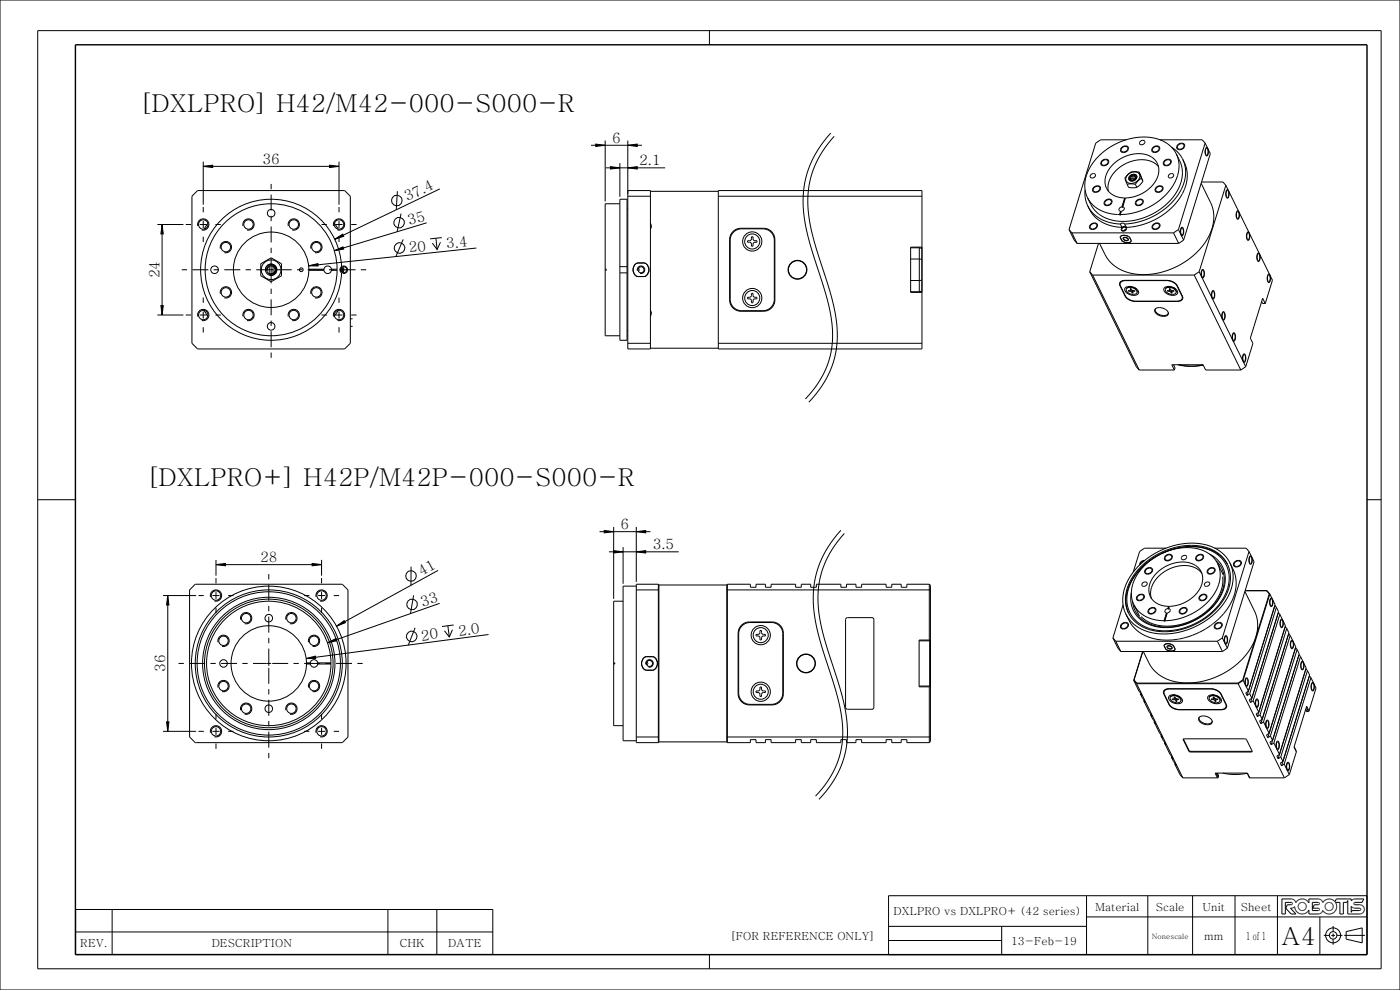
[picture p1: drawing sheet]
<svg xmlns="http://www.w3.org/2000/svg" width="297mm" height="210mm" viewBox="0 0 297 210" stroke-linecap="round" stroke-linejoin="round" font-family="sans-serif">
<defs><g id="words">
<g font-size="5.2">
<text x="29.5" y="23.8">[DXLPRO] H42/M42-000-S000-R</text>
<text x="31" y="103.2">[DXLPRO+] H42P/M42P-000-S000-R</text>
<text x="271.8" y="200.5">A4</text>
</g>
<g font-size="3">
<text x="55.7" y="34.7">36</text>
<text x="129.9" y="30.2">6</text>
<text x="135.6" y="35">2.1</text>
<text x="86.4" y="42.7" transform="rotate(-26 86.4 42.7)">37.4</text>
<text x="86.8" y="47.8" transform="rotate(-17 86.8 47.8)">35</text>
<text x="86.8" y="53.5" transform="rotate(-6 86.8 53.5)">20</text>
<text x="94.7" y="52.7" transform="rotate(-6 94.7 52.7)">3.4</text>
<text x="33.8" y="59.1" transform="rotate(-90 33.8 59.1)">24</text>
<text x="131.7" y="112.2">6</text>
<text x="55.2" y="119.2">28</text>
<text x="138.5" y="116.5">3.5</text>
<text x="89.4" y="122.3" transform="rotate(-29 89.4 122.3)">41</text>
<text x="89.6" y="128.7" transform="rotate(-19 89.6 128.7)">33</text>
<text x="89.4" y="135.9" transform="rotate(-7 89.4 135.9)">20</text>
<text x="97.3" y="134.9" transform="rotate(-7 97.3 134.9)">2.0</text>
<text x="35" y="142.6" transform="rotate(-90 35 142.6)">36</text>
</g>
<g font-size="2.3">
<text x="189.6" y="194.2">DXLPRO vs DXLPRO+ (42 series)</text>
<text x="232.3" y="193.2">Material</text>
<text x="245.2" y="193.2">Scale</text>
<text x="255.1" y="193.2">Unit</text>
<text x="263.2" y="193.2">Sheet</text>
<text x="17" y="201">REV.</text>
<text x="44.9" y="201">DESCRIPTION</text>
<text x="84.8" y="201">CHK</text>
<text x="95" y="201">DATE</text>
<text x="154.9" y="199.3">[FOR REFERENCE ONLY]</text>
<text x="214.5" y="200.4">13-Feb-19</text>
<text x="255.5" y="199.4">mm</text>
<text x="264.4" y="199.4">1 of 1</text>
</g>
<text font-size="1.6" x="244.3" y="199.1">Nonescale</text>
</g></defs>
<g fill="none" stroke="#000" stroke-width=".21">
<path d="M0 0h297v210h-297zM8 6.5h285v199h-285zM150.5 6.5v3M43.1 35.3l2-.3v.5zM43.1 34.3v9.1M43.1 35.3h28.8M69.9 35l2 .3-2 .2zM71.9 34.3v9.1M125.4 30.8h10.8M126.4 30.6l2 .2-2 .3zM128.4 29.8v12.9M128.5 35.6h12.6"/>
<path d="M129.5 35.4l2 .2-2 .3zM131.5 34.6v7.2M133.2 30.8l2-.2v.5zM133.2 35.6l2-.2v.5zM133.2 29.8v11.3M176.2 28.2a21.3 21.3 0 0 0-5.1 20.7l1.8 6.2a61.8 61.8 0 0 1 3.6 13.7 18.8 18.8 0 0 1-5.6 15.8M177 28.9a20.3 20.3 0 0 0-4.9 19.7l1.8 6.3a59.3 59.3 0 0 1 3.7 14.5 19.8 19.8 0 0 1-6 15.9M232.1 39.7l.4-.2 .6-.1 .3 .3 .1 .4-.6 .6-.7 .1-.4-.4zM233.8 34.1l.5-.3h.4l.5 .3v.4l-.6 .6-.6 .1-.5-.5zM238 31.3l.4-.3h.5l.5 .3v.3l-.6 .6-.6 .1-.5-.4zM239.7 37.3l.5-.3h.5l.4 .2 .1 .4-.5 .6-.8 .2-.4-.4zM239.8 38l.1 .3"/>
<path d="M239.9 37.5l.7-.3 .2 .1 .1 .3-.2 .4-.6 .2-.3-.2zM240.9 37.4l.2 .4M244.6 31.3l.5-.3h.5l.4 .3v.3l-.5 .6-.7 .1-.5-.4zM245.3 39.7l.5-.2 .5-.1 .4 .3v.4l-.5 .6-.7 .1-.5-.4zM247.1 34.1l.4-.3h.6l.3 .3 .1 .4-.6 .6-.6 .1-.5-.5zM249.9 30.7l.5-.3h.4l.4 .2 .1 .5-.5 .6-.7 .1-.5-.5zM255.9 31.3l.3 .1 .1 .5v.8l-.3 .4-.2-.2-.1-.5v-.6zM33.4 47.6h5.5M34.4 47.6l.2 2h-.5zM34.4 47.6v19.2M42 47.9a1.2 1.2 0 0 1 1-1.5 1.2 1.2 0 0 1 1.3 1.3 1.2 1.2 0 0 1-1.5 1.1M46.8 52.7a1.2 1.2 0 0 1 1-1.5 1.2 1.2 0 0 1 1.3 1.3 1.2 1.2 0 0 1-1.5 1.1"/>
<path d="M51.6 47.9a1.2 1.2 0 0 1 1-1.5 1.2 1.2 0 0 1 1.3 1.3 1.2 1.2 0 0 1-1.5 1.1M56.4 57.5a1.2 1.2 0 0 1 1-1.5 1.2 1.2 0 0 1 1.3 1.3 1.2 1.2 0 0 1-1.5 1.1M56.7 57.4a.82 .82 0 0 1 .7-1 .82 .82 0 0 1 .9 .9 .82 .82 0 0 1-1 .7M61.2 47.9a1.2 1.2 0 0 1 1-1.5 1.2 1.2 0 0 1 1.3 1.3 1.2 1.2 0 0 1-1.5 1.1M65.5 56.4l1.9-.5 .1 .5zM66 52.7a1.2 1.2 0 0 1 1-1.5 1.2 1.2 0 0 1 1.3 1.3 1.2 1.2 0 0 1-1.5 1.1M70.8 47.9a1.2 1.2 0 0 1 1-1.5 1.2 1.2 0 0 1 1.3 1.3 1.2 1.2 0 0 1-1.5 1.1M70.9 53.2l1.9-.8 .1 .4zM71 50.8l1.7-1.1 .2 .4zM72.3 57v.4M72.5 56.6a.8 .8 0 0 1 1.2 .5 .8 .8 0 0 1-1 .9M72.7 56.6l.3 .6-.3 .6"/>
<path d="M84.3 40.6l-.2 3.9M85.1 45.3l-.9 3.9M85.5 50.8l-1.5 3.6M90.5 47.3l-19.6 5.9M92.5 50.5l.2 2.4M93.3 40.1l-22.3 10.7M93.4 51.4l-.7 1.5-1-1.3M93.7 50.4l-2.5 .3M101.1 52.6l-35.6 3.8M135.2 57.4a.8 .8 0 0 1 .7-1 .8 .8 0 0 1 .9 .9 .8 .8 0 0 1-1 .7M231.4 47.6l.5-.3h.5l.4 .3v.4l-.5 .6-.7 .1-.5-.4zM234.5 42.5l.5-.2 .4-.1 .4 .2 .1 .5-.5 .6-.7 .1-.5-.4z"/>
<path d="M238.1 48.3l.6-.2 .3 .2v.3l-.4 .4h-.4l-.3-.2zM238.3 50.4h.8l.2 .2 .1 .3-.3 .2-.4-.1-.4-.3zM241.1 42.5l.5-.2 .5-.1 .4 .3v.4l-.5 .6-.7 .1-.4-.4zM244.7 47.6l.4-.3h.6l.4 .3v.4l-.6 .6h-.8l-.3-.3zM250.7 48.2l.2 .1 .2 .5-.1 .9-.2 .3-.3-.2-.1-.5zM255 57.2l.3 .1 .2 .5-.1 .8-.2 .4-.3-.2-.1-.5v-.7zM260.3 40.3h.2l.2 .7v.7l-.3 .3-.2-.2-.1-.4v-.7zM262.5 44.8h.2l.2 .7v.7l-.3 .3-.2-.2-.2-.5 .1-.6zM264.7 49.2l.2 .1 .2 .7v.6l-.3 .4-.2-.2-.2-.6zM266.9 53.7l.2 .1 .2 .7-.1 .6-.2 .4-.2-.2-.2-.5 .1-.6zM269.1 58.2h.2l.2 .7-.1 .7-.2 .3-.2-.2-.2-.5zM33.4 66.8h5.5"/>
<path d="M34.1 64.8h.5l-.2 2zM42 67.1a1.2 1.2 0 0 1 1-1.5 1.2 1.2 0 0 1 1.3 1.3 1.2 1.2 0 0 1-1.5 1.1M46.8 62.3a1.2 1.2 0 0 1 1-1.5 1.2 1.2 0 0 1 1.3 1.3 1.2 1.2 0 0 1-1.5 1.1M51.6 67.1a1.2 1.2 0 0 1 1-1.5 1.2 1.2 0 0 1 1.3 1.3 1.2 1.2 0 0 1-1.5 1.1M61.2 67.1a1.2 1.2 0 0 1 1-1.5 1.2 1.2 0 0 1 1.3 1.3 1.2 1.2 0 0 1-1.5 1.1M66 62.3a1.2 1.2 0 0 1 1-1.5 1.2 1.2 0 0 1 1.3 1.3 1.2 1.2 0 0 1-1.5 1.1M70.8 67.1a1.2 1.2 0 0 1 1-1.5 1.2 1.2 0 0 1 1.3 1.3 1.2 1.2 0 0 1-1.5 1.1M239.9 60.8h.1M240.7 61h.1M248.1 60.8h.1M248.2 60.8h.1M249 61h.1"/>
<path d="M249.1 61.1h.1M257.2 61.7h.3l.2 .7-.1 .7-.2 .3-.3-.2-.1-.5zM259.4 66.2h.3l.2 .7-.1 .7-.2 .3-.3-.2-.1-.5v-.6zM261.6 70.6l.3 .1 .2 .5-.1 .8-.2 .4-.3-.2-.1-.4v-.7zM263.8 75.1l.3 .1 .2 .6-.1 .7-.2 .4-.3-.2-.1-.5v-.7zM8 106h8M45.8 119.8l2-.3v.5zM45.8 118.8v3.3M45.8 119.8h22.4M66.2 119.5l2 .3-2 .2zM68.2 118.8v3.3M127.2 112.8h10.8"/>
<path d="M128.2 112.5l2 .3-2 .2zM129.2 117.1h14.8M130.2 116.8l2 .3-2 .2zM130.2 111.8v15.2M132.2 116.1v7.7M135 112.8l2-.3v.5zM135 117.1l2-.3v.5zM135 111.8v11.6M178.4 112.5a21.3 21.3 0 0 0-5.1 20.6l1.7 6.3a61.8 61.8 0 0 1 3.7 13.6 18.8 18.8 0 0 1-5.7 15.9M179.1 113.2a20.3 20.3 0 0 0-4.9 19.7l1.8 6.3a59.3 59.3 0 0 1 3.7 14.5 19.8 19.8 0 0 1-6 15.9M242.8 118.9l-.7 .2-.3 .7M247.3 117.9l.4-.3h.5l.4 .2 .1 .5-.6 .6-.6 .1-.5-.5z"/>
<path d="M253.9 117.9l.5-.3h.5l.3 .2 .1 .5-.5 .6-.7 .1-.5-.5zM261.9 119.2l.5-.3h.5l.4 .2v.5l-.5 .6-.7 .1-.4-.5zM265.2 118h.3l.1 .6v.8l-.3 .3-.2-.2-.1-.5v-.6zM290 106h3M34.6 126.3h7M35.6 126.3l.2 2h-.5zM35.6 126.3v28.8M44.7 126.6a1.2 1.2 0 0 1 1-1.5 1.2 1.2 0 0 1 1.3 1.3 1.2 1.2 0 0 1-1.5 1.1M46.3 136.2a1.2 1.2 0 0 1 1-1.5 1.2 1.2 0 0 1 1.3 1.3 1.2 1.2 0 0 1-1.5 1.1M51.1 131.4a1.2 1.2 0 0 1 1-1.5 1.2 1.2 0 0 1 1.3 1.3 1.2 1.2 0 0 1-1.5 1.1M60.7 131.4a1.2 1.2 0 0 1 1-1.5 1.2 1.2 0 0 1 1.3 1.3 1.2 1.2 0 0 1-1.5 1.1M65 139.7l1.9-.5 .1 .5z"/>
<path d="M65.5 136.2a1.2 1.2 0 0 1 1-1.5 1.2 1.2 0 0 1 1.3 1.3 1.2 1.2 0 0 1-1.5 1.1M67.1 126.6a1.2 1.2 0 0 1 1-1.5 1.2 1.2 0 0 1 1.3 1.3 1.2 1.2 0 0 1-1.5 1.1M69.5 136.4l1.8-.9 .1 .4zM71.4 132.8l1.6-1.2 .3 .5zM87.2 120.2v4M87.7 126.3l-.6 3.9M88.1 133.2l-1.5 3.6M92.9 121l-21.5 11.8M93.3 128l-23.8 8.4M95 132.7l.3 2.4M96 133.6l-.7 1.5-1-1.3M96.2 132.6l-2.4 .3"/>
<path d="M103.6 134.6l-38.6 5.1M238 132.3l.4-.2 .5-.1 .5 .3v.4l-.5 .6-.7 .1-.5-.4zM241.4 126.3l.4-.2h.6l.3 .2 .1 .4-.6 .6-.8 .1-.3-.4zM243.1 120.7l.5-.3h.5l.3 .2 .1 .5-.4 .5-.8 .2-.5-.4zM243.8 129.2l.5-.3h.5l.4 .3v.4l-.5 .5-.7 .1-.5-.4zM247.6 137.1l.7-.1 .3 .3 .1 .2-.3 .2-.4-.1-.4-.3zM250.4 129.2l.5-.3h.6l.3 .3v.4l-.5 .5-.7 .1-.4-.4zM254.6 126.3l.5-.2 .5-.1 .4 .3v.4l-.5 .6-.7 .1-.5-.4zM256.4 120.7l.4-.3h.5l.4 .3 .1 .4-.6 .6-.6 .1-.5-.4zM257.9 132.3l.4-.2 .5-.1 .5 .3v.4l-.6 .6-.6 .1-.5-.4zM260 134.9h.2l.2 .7-.1 .7-.2 .3-.2-.2-.2-.5zM269.6 126.9l.3 .1 .1 .6v.7l-.3 .4-.2-.2-.1-.5v-.7z"/>
<path d="M271.8 131.4h.2l.2 .6v.8l-.3 .3-.2-.2-.2-.6zM274 135.9h.2l.2 .6v.8l-.3 .3-.2-.2-.2-.5zM34.6 155.1h7M35.3 153.1h.5l-.2 2zM44.7 155.4a1.2 1.2 0 0 1 1-1.5 1.2 1.2 0 0 1 1.3 1.3 1.2 1.2 0 0 1-1.5 1.1M46.3 145.8a1.2 1.2 0 0 1 1-1.5 1.2 1.2 0 0 1 1.3 1.3 1.2 1.2 0 0 1-1.5 1.1M51.1 150.6a1.2 1.2 0 0 1 1-1.5 1.2 1.2 0 0 1 1.3 1.3 1.2 1.2 0 0 1-1.5 1.1M60.7 150.6a1.2 1.2 0 0 1 1-1.5 1.2 1.2 0 0 1 1.3 1.3 1.2 1.2 0 0 1-1.5 1.1M65.5 145.8a1.2 1.2 0 0 1 1-1.5 1.2 1.2 0 0 1 1.3 1.3 1.2 1.2 0 0 1-1.5 1.1M67.1 155.4a1.2 1.2 0 0 1 1-1.5 1.2 1.2 0 0 1 1.3 1.3 1.2 1.2 0 0 1-1.5 1.1M137 140.9a.8 .8 0 0 1 .7-1 .8 .8 0 0 1 .9 .9 .8 .8 0 0 1-1 .7M249.2 147.4h.1"/>
<path d="M250 147.6h.1M257.5 147.4h-.1M257.5 147.4h.1M258.3 147.6v.1M258.4 147.7h.1M264.4 143.8l.2 .1 .2 .6-.1 .7-.2 .4-.3-.2-.1-.6zM266.6 148.3l.2 .1 .2 .5-.1 .8-.2 .3-.3-.1-.1-.5zM268.7 152.8h.3l.2 .7-.1 .7-.2 .3-.3-.2-.1-.5zM270.9 157.3h.3l.2 .6-.1 .8-.2 .3-.3-.2-.1-.5zM276.2 140.3l.2 .1 .2 .6v.7l-.3 .4-.2-.2-.2-.6zM278.4 144.8l.2 .1 .2 .5v.8l-.3 .4-.2-.2-.2-.5zM273.1 161.7l.3 .1 .2 .6-.1 .7-.2 .4-.2-.1-.2-.5v-.7z"/>
<path d="M16 192.9h88.5v9.6h-88.5zM16 197.7h88.5M23.8 192.9v9.6M82.3 192.9v9.6M92.7 192.9v9.6M188.5 190h101.5v12.5h-101.5zM188.5 199.5h24M188.5 196.5h42M212.5 196.5v6M230.5 194.5h59.5M230.5 190v12.5M243.5 190v12.5"/>
<path d="M253 190v12.5M262 190v12.5M271 190v12.5M273.9 191.4h.1M274 191.4h.1M274 191.9h-.1M274 191.9h.1M274 191.4l.1 .1M274.1 191.5l.1 .1M274.1 191.8v.1M274.2 191.8h-.1M274.2 191.6v.1"/>
<path d="M274.2 191.7v.1M275.4 192.3h.1M275.4 192.3v.1M275.4 192.2v.1M275.4 192.4h.1M275.4 192.1v.1M275.4 192.4l.1 .2M275.5 192l-.1 .1M275.5 192.6h.1M275.5 191.9v.1M275.5 192.6v.1M275.5 191.9h.1"/>
<path d="M275.5 192.7h.1M275.5 192.7l.1 .2M275.6 192.9h.1M275.6 192.9l.2 .1M275.8 191.5l-.3 .4M275.8 193l.1 .1M275.9 191.5h-.1M275.9 193.1h.1M276 191.5h-.1M276 193.1h.1M276 191.4v.1M276.1 191.4h-.1"/>
<path d="M276.1 193.1h.1M276.1 191.4h.1M276.1 193.1h.2M276.3 191.4h-.2M276.3 191.4h.1M276.3 193.1h.1M276.4 191.4h.1M276.5 191.4l.1 .1M276.6 193.1h-.3M276.6 191.5h.1M276.6 193.1h.1M276.7 193l-.1 .1"/>
<path d="M276.7 191.5h.1M276.7 193h.1M276.7 191.5l.4 .5M277 192.8l-.3 .2M277 192.8h.1M277.1 192.6l-.1 .2M277.1 192h.1M277.1 192.6h.1M277.1 192v.1M277.1 192.4v.2M277.1 192.1v.1M277.1 192.4h.1"/>
<path d="M277.1 192.2v.1M277.1 192.3v.1M277.1 192.3h.1M279.7 191.4h-1.3v1.7h1.3M279.7 191.9h-.9l-.3 .7h1.2M279.7 192.6h.1M279.7 191.4h.1M279.7 193.1h.1M279.7 192.6v.1M279.7 191.9h.1M279.7 192.7h.1M279.8 193.1h-.1"/>
<path d="M279.8 191.4h.1M279.8 193.1h.1M279.8 191.9h.1M279.8 192.7h.1M279.8 191.4v.1M279.8 191.5h.1M279.9 192.7v.1M279.9 191.5h.1M279.9 191.8l-.1 .1M279.9 193.1h-.1M279.9 192.8h.1M279.9 191.8h.1"/>
<path d="M279.9 191.5v.1M279.9 193h.1M279.9 191.6h.1M279.9 191.7v.1M279.9 192.8v.1M279.9 191.7h.1M279.9 192.9h.1M279.9 191.6v.1M280 194.5v8M280.8 198.4h1.2M281.1 192.3h.1M281.1 192.3v.1"/>
<path d="M281.1 192.2v.1M281.1 192.2h.1M281.1 192.4v.1M281.1 192.5l.2 .4M281.1 192.1v.1M281.1 192v.1M281.2 191.9l-.1 .1M281.2 191.9h.1M281.2 191.8v.1M281.3 191.8h-.1M281.3 192.9h.1M281.4 192.9v.1"/>
<path d="M281.4 191.7l-.1 .1M281.4 191.7h.1M281.4 193h.1M281.5 193h.1M281.5 191.5l-.1 .2M281.5 193l.1 .1M281.6 191.5h-.1M281.6 193.1h.1M281.6 191.5h.1M281.7 191.5h-.1M281.7 193.1h.1M281.8 191.4l-.1 .1"/>
<path d="M281.8 193.1h.1M281.8 191.4h.1M281.8 193.1l.2 .1M282 191.4h-.2M282 191.4h.1M282 191.4l.2 .1M282 193.2h.1M282.1 193.2h-.1M282.1 193.1v.1M282.2 191.5h.1M282.2 193.1h-.1M282.3 191.5h.1"/>
<path d="M282.3 193.1h-.1M282.4 191.5h.1M282.4 193.1h-.1M282.4 191.5l.2 .1M282.4 193.1h.1M282.4 198.4h.8M282.5 193l-.1 .1M282.5 193h.1M282.6 191.6v.1M282.6 191.7h.1M282.6 191.7l.2 .3M282.7 192.8l-.2 .2"/>
<path d="M282.7 192.8h.1M282.7 192.7v.1M282.7 192.7h.1M282.8 192.6l-.1 .1M282.8 192.6h.1M282.8 192v.1M282.8 192.1v.1M282.8 196.4v1.2M282.8 198v.8M282.8 199.2v1.2M282.8 192.5v.1M282.8 192.4v.1"/>
<path d="M282.8 192.2h.1M282.8 192.2v.1M282.8 192.3v.1M282.8 192.3h.1M283.6 198.4h1.2M285.2 198.4h4.4M285.6 197.6l3.4-.8v3.2l-3.4-.8zM285.9 190.7h.1M286.5 193.9h.1M286.7 192.2v.1M286.7 192.2v1.3l.1-.4M286.7 193.9h.1"/>
<path d="M286.7 192.3h.1M286.7 192.3l.1 .1M286.8 192.4h.1M286.8 193.1h1.7M286.8 193.1h.1M286.9 192.4v.1M286.9 192.5l.5 .1M287.2 191.7h.1M287.2 191.7v.1M287.2 191.8h.1M287.2 191.8l.1 .1M287.3 191.9h.1"/>
<path d="M287.4 191.9h.1M287.4 192.6h.1M287.4 192.6h1.1M287.4 191.4l-.2 .2M287.5 191.9h1a.98 .98 0 0 1 .9 1 .98 .98 0 0 1-.9 1h-2.6v-2.9l-.2 .4h-.7v2.5h-.7v-2.5h-1a1.6 1.6 0 0 1-.5 2.2 1.6 1.6 0 0 1-2.2-.5l-.2 .5-.5 .3h-2.2v-.9a1.6 1.6 0 0 1-1.8 .8 1.6 1.6 0 0 1-1.2-1.5l-.4 .3h-.5l1.1 1.3h-1l-1.1-1.3 .3-.7h.8M287.5 191.4h1.5l.3-.7h-2l-.6 .4v-.4h-3.2l-.3 .6a1.6 1.6 0 0 0-2.6 .1l-.2-.4-.5-.3h-2.2v.8a1.6 1.6 0 0 0-2.8 0l-.3-.5-.4-.3h-2.3v3.2h.8v-2.5h1.2M287.5 191.4h-.1M288.5 192.6h.1M288.5 192.6v.1M288.5 193.1h.1M288.5 192.7h.1M288.6 193.1h-.1"/>
<path d="M288.6 192.7h.1M288.6 193.1h.1M288.6 192.7l.1 .1M288.7 193l-.1 .1M288.7 192.8h.1M288.7 193h.1M288.7 192.8v.1M288.7 192.9v.1M288.7 192.9h.1M150.5 202.5v3"/>
<circle cx="84.2" cy="42.5" r="1.13"/>
<circle cx="84.6" cy="47.2" r="1.13"/>
<circle cx="84.7" cy="52.6" r="1.13"/>
<circle cx="87.2" cy="122.2" r="1.13"/>
<circle cx="87.3" cy="135" r="1.13"/>
<circle cx="87.4" cy="128.2" r="1.13"/>
<circle cx="282.8" cy="198.4" r="1.59"/>
<circle cx="282.8" cy="198.4" r=".79"/>
</g>
<g fill="#000">
<path d="M43.1 35.3l2-.3v.5zM69.9 35l2 .3-2 .2zM126.4 30.6l2 .2-2 .3zM129.5 35.4l2 .2-2 .3zM133.2 30.8l2-.2v.5zM133.2 35.6l2-.2v.5zM34.4 47.6l.2 2h-.5zM65.5 56.4l1.9-.5 .1 .5zM70.9 53.2l1.9-.8 .1 .4zM71 50.8l1.7-1.1 .2 .4zM34.1 64.8h.5l-.2 2zM45.8 119.8l2-.3v.5z"/>
<path d="M66.2 119.5l2 .3-2 .2zM128.2 112.5l2 .3-2 .2zM130.2 116.8l2 .3-2 .2zM135 112.8l2-.3v.5zM135 117.1l2-.3v.5zM35.6 126.3l.2 2h-.5zM65 139.7l1.9-.5 .1 .5zM69.5 136.4l1.8-.9 .1 .4zM71.4 132.8l1.6-1.2 .3 .5zM35.3 153.1h.5l-.2 2z"/>
</g>
<path d="M16 9.5h274v193h-274z" fill="none" stroke="#000" stroke-width=".3"/>
<!-- layer: 02___PRT_ALL_AXES -->
<g fill="none" stroke="#000" stroke-width=".21" stroke-dasharray="1.1 1.1 3.4 1.1" stroke-linecap="butt">
<path d="M57.5 39v17.7M38.6 57.2h18.4M39.4 47.6h2.2M43.1 43.9v2.2M43.1 51.3v-2.2M46.8 47.6h-2.2M68.2 47.6h2.2M71.9 43.9v2.2M71.9 51.3v-2.2M75.6 47.6h-2.2M77.7 57.2h-19.7M39.4 66.8h2.2"/>
<path d="M43.1 63.1v2.2M43.1 70.5v-2.2M46.8 66.8h-2.2M57.5 75.9v-18.2M68.2 66.8h2.2M71.9 63.1v2.2M71.9 70.5v-2.2M75.6 66.8h-2.2M42.1 126.3h2.2M45.8 122.6v2.2M45.8 130v-2.2M49.5 126.3h-2.2"/>
<path d="M57 121.8v18.4M64.5 126.3h2.2M68.2 122.6v2.2M68.2 130v-2.2M71.9 126.3h-2.2M37.9 140.7h18.6M42.1 155.1h2.2M45.8 151.4v2.2M45.8 158.8v-2.2M49.5 155.1h-2.2M64.5 155.1h2.2M68.2 151.4v2.2"/>
<path d="M68.2 158.8v-2.2M71.9 155.1h-2.2M76.9 140.7h-19.4M57 160.8v-19.6"/>
</g>
<g fill="none" stroke="#000" stroke-width=".21">
<path d="M231.4 37.1l.7-.3 .3 .2v.2l-.3 .4-.5 .2-.3-.3zM232.1 39.8l.8-.3 .4 .2v.4l-.4 .4-.6 .2-.4-.4zM233.9 34.2l.8-.3 .3 .2 .1 .3-.4 .5-.7 .1-.3-.3zM238 31.4l.9-.3 .3 .2 .1 .3-.4 .5-.7 .1-.4-.3zM241.9 30l.7-.2 .2 .1 .1 .3-.3 .4-.6 .1-.3-.3zM244.7 31.4l.8-.3 .3 .2 .1 .3-.4 .5-.6 .1-.4-.3zM245.4 39.8l.8-.3 .3 .2 .1 .4-.4 .4-.6 .2-.4-.4zM247.1 34.2l.9-.3 .3 .2v.3l-.3 .5-.7 .1-.4-.3zM248 37.1l.7-.3 .2 .2 .1 .2-.3 .4-.5 .2-.4-.3zM249.6 32.7a7.8 7.8 0 0 0-8.3-3.6 13.1 13.1 0 0 0-10.8 8.2M249.6 32.7l.4 1.1 .1 1v1.2l-.3 1.3M249.6 32.7l.7 1.4"/>
<path d="M250 30.8l.8-.3 .3 .2 .1 .3-.4 .5-.7 .1-.3-.3zM255.9 31.5h.2l.2 .5-.1 .6-.2 .3-.3-.5zM42.4 47.6h1.5M43.1 46.9v1.5M57 57.2h1M57.5 43.2a14 14 0 0 0-14 14 14 14 0 0 0 14 14M57.5 56.7v1M71.2 47.6h1.5M71.9 46.9v1.5M72.4 56.9l.3 .3-.3 .3M72.5 56.7l.3 .5-.3 .5M134.8 56l.6-.2h1.2a1.5 1.5 0 0 1 1.1 1.4 1.5 1.5 0 0 1-1.1 1.5h-1.2a1.54 1.54 0 0 1-.6-2.7z"/>
<path d="M135.4 56.9l.2 .3-.2 .3M230.7 41.9l.7 1.5M231.5 47.7l.8-.3 .3 .2 .1 .3-.4 .5-.6 .2-.4-.4zM234.6 42.6l.8-.2 .3 .1 .1 .4-.4 .5-.7 .1-.3-.3zM237.7 50.2l.3 .8 .5 .4 1 .1 .5-.4M237.7 50.2h.1M237.7 50.2l.8-.3 1 .3M238.4 48.9h.1M238.8 48.7l-.4 .2M239.5 50.2h.1M239.5 50.2l.1 .1M239.6 50.3h.1"/>
<path d="M239.6 50.3l.4 .7M240 51h.1M240 51v.1M240 51.1h.1M241.2 42.6l.8-.2 .3 .1 .1 .4-.4 .5-.6 .1-.4-.3zM244.7 47.7l.9-.3 .3 .2v.3l-.3 .5-.7 .2-.4-.4zM250.7 48.4h.2l.1 .5v.7l-.2 .3-.3-.6zM255.1 57.4h.2l.1 .5v.6l-.2 .3-.3-.6zM260.3 40.4l.2 .1 .2 .5-.1 .6-.2 .3-.3-.6zM262.5 44.9l.2 .1 .2 .4-.1 .7-.2 .3-.3-.6zM264.7 49.4h.2l.2 .5-.1 .6-.2 .3-.3-.5zM266.9 53.9h.2l.2 .5-.1 .6-.2 .3-.3-.6z"/>
<path d="M269.1 58.3l.2 .1 .2 .5-.1 .6-.2 .3-.3-.6zM42.4 66.8h1.5M43.1 66.1v1.5M71.2 66.8h1.5M71.9 66.1v1.5M245.1 65.5l.8-.3 1 .3 .8 .5 .1 .7-.2 .2-.5 .2-1.2-.2-.8-.7-.1-.3zM257.2 61.8l.3 .1 .1 .5v.6l-.2 .3-.3-.6zM259.4 66.3l.3 .1 .1 .4v.7l-.2 .3-.3-.6zM261.6 70.8h.3l.1 .5v.6l-.2 .3-.3-.6zM263.8 75.3h.3l.1 .5v.6l-.2 .3-.3-.6zM242.7 119l-.5 .2-.3 .5M247.4 118l.8-.3 .3 .2 .1 .3-.4 .5-.7 .1-.3-.3z"/>
<path d="M250.8 118l.7-.2 .2 .2v.2l-.3 .4-.5 .1-.3-.2zM254 118l.8-.3 .3 .2 .1 .3-.4 .5-.6 .1-.4-.3zM258.3 119.6a7.3 7.3 0 0 0-7.8-3.4 12.4 12.4 0 0 0-10.2 7.7M258.3 119.6l.4 1 .2 1-.3 2.3M258.3 119.6l1.2 2.4M262 119.3l.8-.3 .3 .2 .1 .3-.4 .5-.6 .1-.4-.3zM265.2 118.1h.2l.2 .5-.1 .7-.2 .3-.3-.6zM45.1 126.3h1.5M45.8 125.6v1.5M57 127.5a13.2 13.2 0 0 0-13.2 13.2 13.2 13.2 0 0 0 13.2 13.2M67.5 126.3h1.5M68.2 125.6v1.5"/>
<path d="M136.6 139.5l.6-.2h1.2a1.5 1.5 0 0 1 1.1 1.4 1.5 1.5 0 0 1-1.1 1.5h-1.2a1.54 1.54 0 0 1-.6-2.7zM238 132.4l.9-.2 .3 .1 .1 .4-.4 .5-.7 .1-.4-.3zM240.5 128.3l1.2 2.4M241.4 126.4l.8-.2 .4 .1v.4l-.3 .5-.7 .1-.4-.3zM242.4 123.7l.7-.2 .2 .1 .1 .3-.3 .4-.6 .1-.3-.3zM243.2 120.8l.8-.3 .3 .2 .1 .3-.4 .5-.6 .2-.4-.4zM243.9 129.3l.8-.3 .3 .2 .1 .3-.4 .5-.6 .1-.4-.3zM247 136.8l.3 .9 .5 .3 .9 .1 .4-.2 .2-.2M247 136.8l.7-.3 1.1 .3M247 136.8h.1M248.8 136.8v.1M248.8 136.9h.1"/>
<path d="M248.9 136.9v.1M248.9 137h.1M249 137l.3 .6M249.3 137.6h.1M249.3 137.6v.1M249.3 137.7h.1M250.5 129.3l.8-.3 .3 .2 .1 .3-.4 .5-.6 .1-.4-.3zM254.7 126.4l.8-.2 .3 .1 .1 .4-.4 .5-.6 .1-.4-.3zM255.7 123.7l.6-.2 .3 .1v.3l-.3 .4-.5 .1-.3-.3zM256.4 120.8l.9-.3 .3 .2v.3l-.3 .5-.7 .2-.4-.4zM257.9 132.4l.9-.2 .3 .1 .1 .4-.4 .5-.7 .1-.4-.3zM260 135l.2 .1 .2 .5-.1 .6-.2 .3-.3-.6z"/>
<path d="M269.6 127.1h.2l.2 .5-.1 .6-.2 .3-.3-.6zM271.8 131.5l.2 .1 .2 .5-.1 .6-.2 .3-.3-.6zM274 136h.2l.2 .5-.1 .7-.2 .3-.3-.6zM45.1 155.1h1.5M45.8 154.4v1.5M56.5 140.7h1M57 140.2v1M67.5 155.1h1.5M68.2 154.4v1.5M137.2 140.4l.2 .3-.2 .4M254.4 152.1l.8-.2 1 .2 .8 .5 .1 .7-.2 .3-.5 .1-1.2-.2-.8-.6-.1-.4zM264.4 144h.2l.1 .5v.6l-.2 .3-.3-.6z"/>
<path d="M266.6 148.5h.2l.1 .5v.6l-.2 .3-.3-.6zM268.8 152.9l.2 .1 .1 .5v.6l-.2 .3-.3-.6zM270.9 157.4h.3l.1 .5v.7l-.2 .3-.3-.6zM276.2 140.5h.2l.2 .5-.1 .6-.2 .3-.3-.5zM278.4 145h.2l.2 .5-.1 .6-.2 .3-.3-.6zM273.1 161.9h.3l.1 .5v.6l-.2 .3-.3-.6z"/>
<circle cx="43.1" cy="47.6" r="1"/>
<circle cx="45.5" cy="57.2" r=".8"/>
<circle cx="47.9" cy="52.4" r="1"/>
<circle cx="52.7" cy="47.6" r="1"/>
<circle cx="57.5" cy="45.2" r=".8"/>
<circle cx="62.3" cy="47.6" r="1"/>
<circle cx="67.1" cy="52.4" r="1"/>
<circle cx="71.9" cy="47.6" r="1"/>
<circle cx="72.9" cy="57.2" r=".64"/>
<circle cx="169.2" cy="57.2" r="2"/>
<circle cx="238.5" cy="48.5" r=".43"/>
<circle cx="43.1" cy="66.8" r="1"/>
<circle cx="47.9" cy="62" r="1"/>
<circle cx="52.7" cy="66.8" r="1"/>
<circle cx="57.5" cy="69.2" r=".8"/>
<circle cx="62.3" cy="66.8" r="1"/>
<circle cx="67.1" cy="62" r="1"/>
<circle cx="71.9" cy="66.8" r="1"/>
<circle cx="45.8" cy="126.3" r="1"/>
<circle cx="47.4" cy="135.9" r="1"/>
<circle cx="52.2" cy="131.1" r="1"/>
<circle cx="57" cy="131.1" r=".8"/>
<circle cx="61.8" cy="131.1" r="1"/>
<circle cx="66.6" cy="135.9" r="1"/>
<circle cx="68.2" cy="126.3" r="1"/>
<circle cx="45.8" cy="155.1" r="1"/>
<circle cx="47.4" cy="145.5" r="1"/>
<circle cx="47.4" cy="140.7" r=".8"/>
<circle cx="52.2" cy="150.3" r="1"/>
<circle cx="57" cy="150.3" r=".8"/>
<circle cx="61.8" cy="150.3" r="1"/>
<circle cx="66.6" cy="145.5" r="1"/>
<circle cx="68.2" cy="155.1" r="1"/>
<circle cx="171" cy="140.7" r="2"/>
</g>
<!-- layer: 03__ASM_ALL_CURVES -->
<path d="M195.6 52.4v9.6M249.9 77.4l2.5 .3 2.8-.2M250.1 77.4l2.6 .3 2.5-.3M255.3 77.5h-.1M197.4 135.8v9.9M259.4 164l2.6 .3 2.6-.3M264.6 164h.1" fill="none" stroke="#000" stroke-width=".21"/>
<!-- layer: 3_ALL_AXES -->
<g fill="none" stroke="#000" stroke-width=".21">
<path d="M238.9 61.4l.2 .5 .8 .5h.8l.5-.3M238.9 61.4l.5-.4h.9l.7 .5 .2 .6M239.4 60.9l-.3 .2-.2 .3M239.4 60.9l.9 .1 .8 .4M239.7 60.8h.1M239.9 60.8l-.5 .1M240.7 61l.4 .4M240.9 61.1v.1M241.1 61.4l.1 .3v.4M245.1 65.6l.2 .7 .9 .5 1.1 .1 .5-.4M245.1 65.5v.1M247.2 61.4l.2 .5 .8 .5h.8l.5-.3"/>
<path d="M247.2 61.3v.1M247.3 61.3l.5-.3 .8 .1 .7 .4 .2 .6M247.3 61.3l-.1 .1M247.7 60.9l-.5 .4M247.7 60.9l.9 .1 .8 .4M247.9 66.4l-.1 .1M248 60.8h.1M248.2 60.8l-.5 .1M248.2 60.8h.1M249 61l.4 .4M249.2 61.1l-.1 .1M249.4 61.4l.1 .3v.4"/>
<path d="M248.2 148l.2 .5 .8 .5h.9l.4-.3M248.3 147.9l-.1 .1M248.3 147.9l.5-.3 .8 .1 .7 .4 .2 .6M248.7 147.5l-.4 .4M248.7 147.5l.9 .1 .8 .4M249 147.4v.1M249.2 147.4l-.5 .1M249.2 147.4h.1M250 147.6v.1M250 147.7l.4 .3M250.2 147.7v.1M250.4 148l.2 .4-.1 .3"/>
<path d="M254.4 152.2l.2 .7 .9 .6h1l.6-.4M254.4 152.2h.1M254.4 152.1v.1M256.5 148l.2 .5 .8 .5h.8l.5-.3M256.5 147.9v.1M256.6 147.9l.5-.3 .8 .1 .7 .4 .2 .6M256.6 147.9l-.1 .1M257 147.5l-.5 .4M257 147.5l.9 .1 .8 .4M257.2 153l-.1 .1M257.3 147.4v.1M257.5 147.4l-.5 .1"/>
<path d="M258.3 147.6l.4 .4M258.5 147.7v.1M258.7 148l.1 .4v.3"/>
<circle cx="159.6" cy="51.2" r="1.6"/>
<circle cx="169.2" cy="57.2" r="1.92"/>
<circle cx="159.6" cy="63.2" r="1.6"/>
<circle cx="161.4" cy="134.7" r="1.6"/>
<circle cx="161.4" cy="146.7" r="1.6"/>
<circle cx="171" cy="140.7" r="1.92"/>
</g>
<!-- layer: 5_ALL_CURVES -->
<path d="M74.3 69.2h.5M74.3 67.6h.5" fill="none" stroke="#000" stroke-width=".21"/>
<!-- layer: 7_ALL_FEATURES -->
<g fill="none" stroke="#000" stroke-width=".21">
<path d="M230.5 37.3l-.4 1.6 .1 1.5 .4 1.4 .9 1.3 1.1 1 1.5 .8 1.6 .4 1.8 .2M238.9 29.7h-5.4l-1 .7-5.7 18.3M239.1 39.1l.3 .6h1.8M239.1 39.1h1.8M239.3 37.1l.8-.5 .9-.1 .7 .4 .1 .7-.3 .5-.5 .5-.7 .3h-.7l-.5-.3-.3-.4 .1-.6zM239.7 38h.1M239.7 38l.2 .3M239.7 38l.4 .3 .8-.3M239.7 38h1.2M239.7 37.3l.5-.3h.5l.4 .2 .1 .4-.5 .6-.8 .2-.4-.4zM239.7 37.7v.3M239.7 37.7h.1"/>
<path d="M239.8 37.6l-.1 .1M239.8 37.4l.7-.2 .5 .3zM240 37.8l-.2 .2M240 37.8h1.1M240 37.8h.1M240.9 38h.1M240.9 38l-.5 .3h-.5M240.9 39.1l.3 .6M241 38h.1M241 37.5h.1M241.1 37.7l-.2 .3M241.7 36.5h-1.8l-.8 .7a.9 .9 0 0 0-.2 1.4l.2 .5"/>
<path d="M241.7 36.5l.8 2M241.7 36.5l.4 1.3M242.1 37.8l-1.2 1.3M242.1 37.8l.4 .7M242.5 38.5l-1.3 1.2M245.8 35.3l-.8-.7-.9-.4-1-.3h-1.2a6.9 6.9 0 0 0-6.9 5.9l.1 .7M246.1 29.7h9l.6 .7M248.5 31.2l1.4 1.2 1 1.4M249.8 37.3a13.2 13.2 0 0 1-12.1 8.2M250.3 34.1l.4 1.2 .1 1.2M250.8 36.5h.1M250.8 36.5v1.1a11.7 11.7 0 0 1-8.2 8.6 9.8 9.8 0 0 1-9.8-1.1l-.8-.8-.6-.9"/>
<path d="M250.9 33.8l.4 1.2 .2 1.4-.1 1.4-.4 1.5-.8 1.5-.9 1.4-1.2 1.3-1.3 1.1a15 15 0 0 1-8.2 2.9M250.9 33.8l.7 1.4 .2 1.3v1.5l-.3 1.4a14 14 0 0 1-12.6 8.8M254.8 38.9l2.3 4.7 .4 2.4a10.9 10.9 0 0 1-4.4 8.3 15.1 15.1 0 0 1-14.9 3.1l-1.4-.7-1.4-1.2-.8-1.2-1.3-2.7M254.9 38.6h4.5l.7 .7M255.7 30.4l-5.7 18.3M255.7 30.4l1.1 2.2-5.7 18.3M260.1 39.3l-5.7 18.3M260.1 39.3l9.8 20.2-1.5 4.9M40.7 41.6l1.2-1.2h31.2l1.2 1.2v31.2l-1.2 1.2h-31.2l-1.2-1.2zM44.1 47.4l-.8 1.2M46.8 46.8a15 15 0 0 1 16.1-3.6 15 15 0 0 1 9.6 13.4 .8 .8 0 0 0 0 1.3 15 15 0 0 1-20.9 13.1 15 15 0 0 1-4.8-24.2zM55.3 56l2.2-1.3 2.2 1.3v2.5l-2.2 1.3-2.2-1.3z"/>
<path d="M57.1 56.3h.8M57.1 58.1h.1M57.1 56.3v1.8h.8M57.1 56.3a.96 .96 0 0 0-.5 .9 .96 .96 0 0 0 .5 .9M57.1 58.1l.5 .1M57.5 43.2a14 14 0 0 1 14 14 14 14 0 0 1-14 14M57.9 56.2v2l.5-.4 .1-.5-.1-.6-.5-.4M57.9 56.3a.96 .96 0 0 1 .6 .9 .96 .96 0 0 1-.6 .9M65.5 57.3h3.2M65.5 57.1h3.2M70.3 57.3h1.2M70.3 57.1h1.2"/>
<path d="M70.9 47.4l.9 1.2M72.3 57v.4M128.4 57.1h.2v.2h-.2M131.5 43.2h-3.1v28h3.1M131.5 42.3h1.5v29.9h-1.5zM131.5 57.9h1.5M131.5 56.6h1.5M133 44.3h.2M133.2 40.4h4.8v33.6h-4.8zM133.2 41.6h4.8M134.8 56l.6-.2h1.2a1.5 1.5 0 0 1 1.1 1.4 1.5 1.5 0 0 1-1.1 1.5h-1.2a1.54 1.54 0 0 1-.6-2.7zM138 47.4l.2 .6-.2 .6"/>
<path d="M138 40.6h14.4M152.4 40.4h43.2v33.6h-43.2zM152.4 41.6h43.2M155.3 49.3a2.4 2.4 0 0 1 1.9-.9h4.8a2.4 2.4 0 0 1 2.4 2.4v12.8a2.4 2.4 0 0 1-2.4 2.4h-4.8a2.4 2.4 0 0 1-2.4-2.4v-12.8v-.5zM155.4 49.4a2.4 2.4 0 0 1 1.9-.9h4.6a2.4 2.4 0 0 1 2.4 2.4v12.6a2.4 2.4 0 0 1-2.4 2.4h-4.6a2.4 2.4 0 0 1-2.4-2.4v-12.6l.1-.5zM159.4 50.2h.3l.2 .8 .7 .1v.3l-.8 .2-.1 .6h-.3l-.2-.8h-.6v-.3l.8-.2zM193.2 54.9l2.4 .1M193.2 52.6l2.4 .1M195 52.4v9.6M195.6 59.4l-2.4 .1M195.6 52.4h-2.4v9.6h2.4M226.8 48.7l1.1 2.2 .6 .7"/>
<path d="M226.8 48.7l.6 .7M227.4 49.4l1.1 2.2M227.4 49.4h21.6M228.5 51.6h21.5M230.2 40.3v1.8l.6 1.6M230.8 43.7l.4 .7M230.8 43.7l.3 .7a7.6 7.6 0 0 0 6.9 3.8M231.2 44.4h.1M231.2 57.6l9.9 20.2 .6 .7M231.2 57.6l.6 .7M231.2 44.4l1.1 1.3 1.5 .9 1.8 .7 2.1 .2M231.8 58.3l9.9 20.2"/>
<path d="M231.8 58.3h21.5M233 51.6l-1.8 6M237.5 45.5l.1 .1M237.7 50.3h.1M237.7 50.3l.4-.4 1.1 .2 .4 .3 .3 .8M237.7 50.3v.1M237.7 50.4h.1M237.7 50.4l.3 .6M237.7 45.5v.1h-.1M237.7 47.5l.5-.2 .4 .2M237.7 47.5l.3 .7M237.7 44.8l-.2 .7"/>
<path d="M237.7 44.8l.1 .1M237.8 59.7l-.2 .4M237.8 44.9h.1M237.8 44.9l-.2 .7M238 51h.1M238 51v.1M238 43.9l-.4 .1-.2 .3v.3l.3 .2M238 43.9l.1 .1M238 51.1h.1M238 48.2l.5-.2 .4 .2M238 51.1l.1 .1M238.1 51.2h.1"/>
<path d="M238.1 51.2l1.1 .3 .7-.3M238.2 43.9l.3 .1v.3l-.2 .3-.4 .2-.2 .7M238.2 43.9v.1h-.1M238.4 50.5h.6l.3 .4-.3 .1-.3-.1-.3-.2zM238.6 47.5l.3 .7M238.6 42l-1.8-.3-1.5-.9-.8-1.4v-1.6a7.2 7.2 0 0 1 9.6-4.6l.9 .7 .6 1 .2 1.1-.1 1.2a7.5 7.5 0 0 1-6.9 4.8l-.6 1.9M238.6 42l-.6 1.9M238.6 42v.1M238.6 42.1h.1M238.6 42.1l-.5 1.9M238.8 59.5l-.8 .2-.4 .4M238.8 59.5h8.7"/>
<path d="M238.8 59.5h.1M239.9 51.2h.1M247.5 59.5l1.3 .4 .9 .7M247.5 59.5h.1M247.5 59.5l1.4 .3 .8 .8M247.5 59.5h-9l-.9 .4-.1 .3 .1 .4M249 49.4l1 2.2M250 48.7l-1 .7M250 48.7l1.1 2.2M251.1 50.9l-1.1 .7M253.3 58.3l9.9 20.2M254.4 57.6l9.9 20.2"/>
<path d="M254.4 57.6l-1.1 .7M43.3 65.8l.8 1.3M71.8 65.8l-.9 1.3M133 70.2h.2M133.2 72.8h4.8M138 65.8l.2 .7-.2 .6M138 73.9h14.4M152.4 72.8h43.2M158.6 63.1l.6-.1 .2-.8h.3l.1 .7 .8 .2v.3h-.7l-.2 .8h-.3v-.6l-.8-.2zM195.6 61.8l-2.4 .1M237.6 60.6l1.1 2.2M237.6 60.5v.1"/>
<path d="M237.6 60.1l.1 .5 1 2.2M238.7 62.8l.9 .8 1.3 .3M238.7 62.7v.1M238.7 62.8l.9 .7 1.2 .4h9l.7-.2 .3-.4M238.7 61l.8-.2 1.1 .1 .8 .6 .1 .7-.3 .3-.5 .1-1.2-.2-.8-.7-.1-.3zM239.4 61.8h.3M239.5 61.6l-.1 .2M239.7 60.8h.1M239.7 61.8l.4 .2M239.8 61.6l-.1 .2M239.8 61.4v.1M239.8 61.5l-.4 .1v.2"/>
<path d="M239.8 61.5l.4 .2M239.9 61.2l-.1 .2M239.9 61.2l-.1 .3M239.9 61.2h.1M240 61.2l.2 .4h.5l.1 .2h-.3M240 61.2h-.3l.1 .2M240.1 62l.1 .2M240.2 61.7l.1 .2M240.2 61.7l-.1 .3M240.3 61.9l.1 .3h-.2M240.4 61.6l-.2 .6M240.5 61.8l-.2 .1"/>
<path d="M240.5 61.6v.2M240.9 61.2h.1M240.9 63.9h8.8M240.9 61.1v.1M240.9 63.9h.1M241.7 78.5h7.4M247 61l.8-.2 1 .1 .9 .6 .1 .7-.3 .3-.5 .1-1.2-.2-.8-.7-.1-.3zM247.7 61.8h.3M247.8 61.6l-.1 .2M248 60.8h.1M248 61.8l.4 .2M248.1 61.6l-.1 .2"/>
<path d="M248.1 61.4l-.1-.2h.2l.3 .4h.5l.1 .2h-.3M248.1 61.4v.1M248.1 61.5l-.5 .1 .1 .2M248.1 61.5l.4 .2M248.2 61.2l-.1 .2M248.2 61.2l-.1 .3M248.2 61.2h.1M248.4 62l.1 .2M248.5 61.7l.1 .2M248.5 61.7l-.1 .3M248.6 61.9h.1M248.6 61.9l.1 .3h-.2"/>
<path d="M248.7 61.6l-.2 .6M248.8 61.8l-.2 .1M248.8 61.6v.2M249 77.4l.3 .6-.2 .5M249.1 78.5l-.5-1.1h6.6l.6 1.1h7.4M249.2 61.2h.1M249.2 61.1v.1M249.7 60.6l1 2.2M249.7 60.5v.1M249.7 60.6l1.2 2.6-.3 .5-.9 .2M249.8 63.9h-.1M250.7 62.8l.1 .5"/>
<path d="M250.8 62.7l-.1 .1M250.9 63l-.1 .3M264.3 77.8l-1.1 .7M267.7 64l.2 .4h.5M268.4 64.4l-.5-1.1-2.7 8.4 .6 1.1-1.5 5M245.9 117.7a11.7 11.7 0 0 0-6.8 9.4 6.4 6.4 0 0 0 4.8 6.2M246.6 117.4l3-1.1a9.8 9.8 0 0 1 9.7 2.3 7.1 7.1 0 0 1 0 8.7 14.3 14.3 0 0 1-15.4 6M247.4 116.3h-4.6l-1 .7-1.4 4.4M253.6 119.9a7.3 7.3 0 0 0-9.3 3.1l-.4 1-.2 1 .1 .9 .4 .9 .6 .8 .8 .5 1 .4 1.3 .1M253.6 119.9h.1M253.6 119.9l.8 .8 .5 .9 .2 1.1-.1 1.2a7.5 7.5 0 0 1-6.9 4.7l-.2 .5M256.6 117.5a6.1 6.1 0 0 1 2.3 9 13.1 13.1 0 0 1-15.2 6 5.8 5.8 0 0 1-3.7-6.8"/>
<path d="M257.7 116.3h6.7l.6 .7M258 118.9l1 1.3 .6 1.4a8 8 0 0 1-2.9 7.6 12.3 12.3 0 0 1-12.8 3.2l-1.4-.9-1.1-1-.8-1.3-.3-1.6M260.4 119.7a8.5 8.5 0 0 0-8.6-3.8 14.6 14.6 0 0 0-12.6 9.2l-.3 2.5 .1 1.3 .4 1.1M260.4 119.7a8.4 8.4 0 0 1-2.1 9.2 14.4 14.4 0 0 1-15.3 4.3 6.9 6.9 0 0 1-3.6-3.2M260.4 119.7a8.4 8.4 0 0 0-8.6-4 14.7 14.7 0 0 0-12.6 8.9 7 7 0 0 0 .2 5.4M260.9 119.4a8.8 8.8 0 0 1-2 9.5 15.2 15.2 0 0 1-16 4.9 7.3 7.3 0 0 1-4.1-3.5M260.9 119.4l.7 1.3a8.8 8.8 0 0 1-2 9.5l-.5 .5M260.9 119.4a8.7 8.7 0 0 0-8.5-4.2 15.5 15.5 0 0 0-13.8 9.4 7.3 7.3 0 0 0 .2 5.7M265 117l-5.7 18.3M265 117l1 2.2-5.6 18.3M41.4 123.9h31.2l1.2 1.2v31.2l-1.2 1.2h-31.2l-1.2-1.2v-31.2zM57 127.5a13.2 13.2 0 0 1 13.2 13.2 13.2 13.2 0 0 1-13.2 13.2"/>
<path d="M132.2 127.5h-2v26.4h2M135 124.3h-2.8v32.8h2.8M135 125.1l4.8 .1M136.6 139.5l.6-.2h1.2a1.5 1.5 0 0 1 1.1 1.4 1.5 1.5 0 0 1-1.1 1.5h-1.2a1.54 1.54 0 0 1-.6-2.7zM139.7 123.9h-4.7v33.6h4.7M139.7 123.9v33.6M139.7 123.9l.1 .2v33.3l-.1 .1M139.8 124.1h14.4M154.2 125.2h43.2M154.3 123.9h4.9v.7h1.2v-.7h2v.7h1.2v-.7h5.2v.7h1.2v-.7h2v.7h1.2v-.7h5.2v.7h1.2v-.7h2v.7h1.2v-.7h5.2v.7h1.2v-.7h2v.7h1.2v-.7h4.7M154.3 123.9l-.1 .2v33.3l.1 .1M154.3 123.9v33.6"/>
<path d="M157.2 132.9a2.4 2.4 0 0 1 1.9-.8h4.6a2.4 2.4 0 0 1 2.4 2.4v12.5a2.4 2.4 0 0 1-2.4 2.4h-4.6a2.4 2.4 0 0 1-2.4-2.4v-12.5l.1-.6zM157.5 132.5l.9-.5 .6-.1h4.8a2.4 2.4 0 0 1 2.4 2.4v12.8a2.4 2.4 0 0 1-2.4 2.4h-4.8a2.4 2.4 0 0 1-2.4-2.4v-12.8a2.4 2.4 0 0 1 .9-1.8zM160.4 134.6l.6-.1 .2-.8h.3l.1 .7 .8 .2v.3l-.7 .1-.2 .7h-.3v-.6l-.8-.2zM179.4 131.2l.4-.2h5.2l.3 .2 .1 18.9-.2 .3-5.4 .1-.4-.2zM195 135.9h2.2M197.1 135.8l.1 .1M197.1 135.8h-2.1v9.9h2.1M197.1 123.9v11.9M197.1 123.9l.3 .3v33.1l-.3 .2M197.2 135.9v9.6M197.4 135.8l-.2 .1M236.1 135.3l1.1 2.2 .6 .7"/>
<path d="M236.1 135.3l.6 .7M236.7 136l1.1 2.2M236.7 136h21.6M237.8 138.2h21.5M238.3 128.3l-2.2 7M238.8 130.3l.7 1.3a8.8 8.8 0 0 0 8.7 4.2l1.8-.2M240.3 123.9l-.3 2 .3 1.8a6.6 6.6 0 0 0 6.7 4M243.9 133.3h.1M247 131.7v.1M247 137h.1M247 137l.1-.2 .4-.2 1 .1 .4 .3 .4 .8M247 137l.3 .7"/>
<path d="M247.1 131.7l.1 .1h-.2M247.3 137.7h.1M247.3 137.7l.1 .1M247.4 137.8h.1M247.5 130l-.5 1.7M247.5 130v.1M247.5 137.8h.1M247.5 137.8l1 .3 .8-.3M247.5 130.1h.1M247.5 130.1l-.5 1.7M247.7 137.1h.6l.3 .4-.2 .1h-.4l-.3-.3zM247.8 129.1l-.4 .1-.3 .4 .1 .3 .3 .1"/>
<path d="M247.8 129.1v.1M247.9 128.6l-.1 .5M247.9 128.6l.1 .1M247.9 129.1l.3 .1v.4l-.2 .3-.4 .1-.5 1.7M247.9 129.1l.1 .1h-.2M248 128.7h.1M248 128.7l-.2 .5M249.3 137.8h.1M250 135.6h.1M253 134.7l-3 .9M253 134.7h.1M255 121.6a5.5 5.5 0 0 0-6.8-1 6.1 6.1 0 0 0-4.1 5.3l.2 1"/>
<path d="M258 131.7l-2.3 1.7-2.7 1.3M258 131.7h.1M258.3 136l1 2.2M258.6 123.9a12.5 12.5 0 0 1-11.5 7.8M259.1 130.7l-1 1M259.1 130.7h.1M259.3 135.3l-1 .7M259.3 135.3l1.1 2.2M259.4 122.3a8.8 8.8 0 0 1-4.2 7.9 11.4 11.4 0 0 1-11.3 1.9l-1.8-1.3M260.4 137.5l-1.1 .7M264.1 125.5l2.3 4.7 .4 2.4a10.9 10.9 0 0 1-4.4 8.3 15.4 15.4 0 0 1-14.5 3.3l-1.8-.9-1.4-1.2-.8-1.2-1.4-2.7M264.1 125.3h4.6"/>
<path d="M264.1 125.3h4.7M268.7 125.3l.6 .7M268.8 125.3h-.1M268.8 125.3l.6 .7M269.3 126l-5.7 18.2M269.3 126h.1M269.4 126l-5.7 18.3M269.4 126l1.1 2.3-5.9 19.2M270.5 128.4v.1M270.5 128.5l.3 .3M270.8 128.8l-5.7 18.4M270.8 128.8l.4 1-5.9 19.2"/>
<path d="M271.2 129.9h.1M271.2 129.9l.3 .4M271.5 130.3l-5.7 18.3M271.5 130.3l1.2 2.4-5.9 19.3M272.6 132.9h.1M272.6 132.9l.4 .4M273 133.3l-5.7 18.3M273 133.3l.4 .9-5.9 19.3M273.4 134.4h.1M273.4 134.4l.3 .4M273.7 134.8l-5.7 18.3M273.7 134.8l1.2 2.4-6 19.3"/>
<path d="M274.8 137.4h.1M274.8 137.4l.4 .4M275.2 137.8l-5.7 18.3M275.2 137.8l.4 .9-5.9 19.3M275.6 138.9h.1M275.6 138.9l.3 .4M275.9 139.3l-5.7 18.3M275.9 139.3l1.2 2.4-6 19.3M65 140.9h.8M65 140.6h.8M67.4 140.9h2.8M67.4 140.6h2.8"/>
<path d="M130.2 140.6h.2v.3h-.2M139.8 157.4h14.4M139.8 156.3h-4.8M154.3 157.5h4.9v-.6h1.2v.6h2v-.6h1.2v.6h5.2v-.6h1.2v.6h2v-.6h1.2v.6h5.2v-.6h1.2v.6h2v-.6h1.2v.6h5.2v-.6h1.2v.6h2v-.6h1.2v.6h4.7M160.4 146.6l.6-.1 .2-.8h.3l.1 .7 .8 .2v.3l-.7 .1-.2 .7h-.3v-.6l-.8-.2zM195 145.5h2.2M197.1 145.7v11.8M197.2 145.5l.2 .2M197.2 145.5l-.1 .2M197.4 156.2l-43.2 .1M240.5 144.3l1.1 2.3 .4 .4M240.5 144.3l.6 .7"/>
<path d="M240.6 144.2l1.8-6-1.9 6.1M240.6 144.2l.6 .7M240.6 144.2l-.1 .1M241.1 145l9.8 20M241.1 145h21.6M241.2 144.9l-.1 .1M241.2 144.9h21.4M241.9 147.2l.8 1.3M242 147l.2 .5-.3-.3M242 147l-.1 .2M242.6 148.6l1.2 2.5 .4 .3M242.7 148.5l.3 .5-.4-.4"/>
<path d="M242.7 148.5l-.1 .1M244.1 151.6l.8 1.3M244.2 151.4l.2 .6-.3-.4M244.2 151.5l-.1 .1M244.8 153.1l1.2 2.4 .3 .4M244.9 152.9l.3 .6-.4-.4M244.9 152.9l-.1 .2M246.3 156.1l.8 1.3M246.3 155.9l.3 .6-.3-.4M246.4 155.9l-.1 .2M246.9 147.2l-.1-.4 .1-.3 .9-.4 9.8 .1 .7 .3 .6 .5 1.3 2.6v.4l-.2 .3-1 .3M246.9 147.2l1.1 2.2"/>
<path d="M246.9 147.1v.1M246.9 146.7l.1 .5 1.1 2.4 .7 .5 .8 .3 9.4 .1 .7-.2 .4-.4M247 157.6l1.2 2.4 .3 .4M247.1 146.4l-.2 .3M247.1 157.4l.3 .6-.4-.4M247.1 157.4l-.1 .2M248 149.4l.9 .8 1.3 .4M248 149.3v.1M248.1 147.7l.7-.3 1.1 .2 .8 .5 .1 .7-.3 .3-.5 .2-1.1-.2-.9-.7-.1-.4zM248.1 146.1l-.8 .2-.4 .4M248.1 146.1h8.7M248.1 146.1h.1"/>
<path d="M248.7 148.4h.3M248.8 148.3l-.1 .1M249 147.4v.1M249 147.4h.1M249 148.4l.4 .2M249.1 148.2l-.1 .2M249.1 148.1l-.1-.2h.3l.2 .3 .5 .1 .1 .1h-.3M249.1 148.1v.1M249.1 148.2l-.4 .1v.1M249.2 148.1l.3 .2M249.2 147.9l-.1 .2M249.2 147.9l-.1 .3"/>
<path d="M249.2 147.9h.1M249.4 148.6l.1 .2M249.5 148.3l.1 .2M249.5 148.3l-.1 .3M249.6 148.5h.1M249.6 148.5l.1 .3h-.2M249.7 148.2l-.2 .6M249.8 148.4l-.2 .1M249.9 148.3l-.1 .1M250.2 147.8h.1M250.2 150.6h8.8M250.2 147.7v.1"/>
<path d="M250.2 150.5v.1M251 156.8v.1M251 156.8h.1M251 156.8l13.2-.1 .2 .2 1.2 2.4M251 156.9l1.2 2.4M251.1 156.8h.1M251.1 156.8l1.1 2.4M251.1 156.8l-.1 .1M252.2 159.3l.4 .2M252.2 159.2l.4 .2M252.2 159.2v.1M252.6 159.5h12.8"/>
<path d="M252.6 159.4h12.9M252.6 159.4v.1M256.3 147.7l.8-.3 1 .2 .9 .5 .1 .7-.3 .3-.5 .2-1.2-.2-.8-.7-.1-.4zM256.8 146.1l1.3 .4 .9 .8M256.8 146.1h.1M257 148.4h.3M257.1 148.3l-.1 .1M257.3 147.4v.1M257.3 147.4h.1M257.3 148.4l.4 .2M257.4 148.2l-.1 .2M257.4 148.1v.1"/>
<path d="M257.4 148.2l-.5 .1 .1 .1M257.4 148.1l.4 .2M257.5 147.9l-.1 .2M257.5 147.9l-.1 .3M257.5 147.9h.1M257.6 147.9l.1 .3 .6 .1 .1 .1h-.3M257.6 147.9h-.3l.1 .2M257.7 148.6l.1 .2M257.8 148.3l.1 .2M257.8 148.3l-.1 .3M257.9 148.5h.1M257.9 148.5l-.1 .3"/>
<path d="M257.9 148.5l.1 .3h-.2M258 148.2l-.1 .3M258.1 148.4l-.2 .1M258.1 148.3v.1M258.5 147.8h.1M258.5 147.7v.1M259 147.3l1 2.1M259 147.2v.1M259.1 150.5l-.1 .1M260 149.4l.1 .5M260.1 149.3l-.1 .1M260.2 149.6l-.1 .3"/>
<path d="M262.6 144.9l.1 .1M262.7 145l9.8 20M263.6 144.2l.1 .1M263.6 144.2l-1 .7M263.7 144.3l1.1 2.3-.5 .4 .3 .5M263.7 144.3l-1 .7M265.1 147.2l.5 .9-.6 .4 .3 .5M265.1 147.2l-.5 .3M265.5 159.4l-.1 .1M265.6 159.3l-.2 .2M265.6 159.3l-.1 .1M265.8 148.6l1.2 2.5-.5 .3 .3 .6"/>
<path d="M265.8 148.6l-.5 .4M267.3 151.6l.5 1-.6 .3 .3 .6M267.3 151.6l-.5 .4M268 153.1l1.2 2.4-.5 .4 .2 .6M268 153.1l-.5 .4M269.5 156.1l.5 .9-.6 .4 .3 .6M269.5 156.1l-.6 .4M270.2 157.6l1.2 2.4-.5 .4 .2 .6M270.2 157.6l-.5 .4M274.5 158.4l.5 1.1M275 159.5l-1.5 4.8M275 159.4v.1"/>
<path d="M277 150.5l.2 .4M277 150.4l.2 .5M277 141.9h.1M277 141.9l.4 .4M277.1 150l.5 .9M277.2 150.9h.4M277.4 142.3l.4 .9-5.9 19.3M277.4 142.3l-5.7 18.3M277.7 150.8l-.1 .1M277.7 150.8l-.5-1-2.7 8.6M277.8 143.4l.3 .3M278.1 143.7l1.1 2.3-1.5 4.8"/>
<path d="M278.1 143.7l-5.7 18.4M248.5 160.6l.8 1.3M248.5 160.4l.3 .6-.3-.4M248.5 160.4v.2M249.2 162.1l1.1 2.2 .6 .7M249.3 161.9l.3 .6-.4-.4M249.3 161.9l-.1 .2M250.9 165h7.4M258 164l.4 .9M258.2 164l.3 .7M258.3 165l-.5-1h6.8l.5 1M258.3 165h.1"/>
<path d="M258.4 165h-.1M258.4 165h.1M258.4 164.9v.1M258.5 164.7l-.1 .2M264.6 164l.5 1M265.1 165h7.4M271.7 160.6l.5 .9-.6 .4 .3 .6M271.7 160.6l-.6 .4M272.4 162.1l1.1 2.2M272.4 162.1l-.5 .4M273.5 164.3l-1 .7"/>
<circle cx="57.5" cy="57.2" r="8"/>
<circle cx="57.5" cy="57.2" r="2.09"/>
<circle cx="57.5" cy="57.2" r="1.2"/>
<circle cx="63.9" cy="57.2" r=".4"/>
<circle cx="69.5" cy="57.2" r=".8"/>
<circle cx="136" cy="57.2" r=".64"/>
<circle cx="159.6" cy="51.2" r="2.04"/>
<circle cx="159.6" cy="63.2" r="2.04"/>
<circle cx="161.4" cy="134.7" r="2.04"/>
<circle cx="57" cy="140.7" r="16.4"/>
<circle cx="57" cy="140.7" r="14"/>
<circle cx="57" cy="140.7" r="15.6"/>
<circle cx="57" cy="140.7" r="13.6"/>
<circle cx="57" cy="140.7" r="15.2"/>
<circle cx="57" cy="140.7" r="8"/>
<circle cx="66.6" cy="140.7" r=".8"/>
<circle cx="137.8" cy="140.7" r=".64"/>
<circle cx="161.4" cy="146.7" r="2.04"/>
</g>
<use href="#words"/>
</svg>
